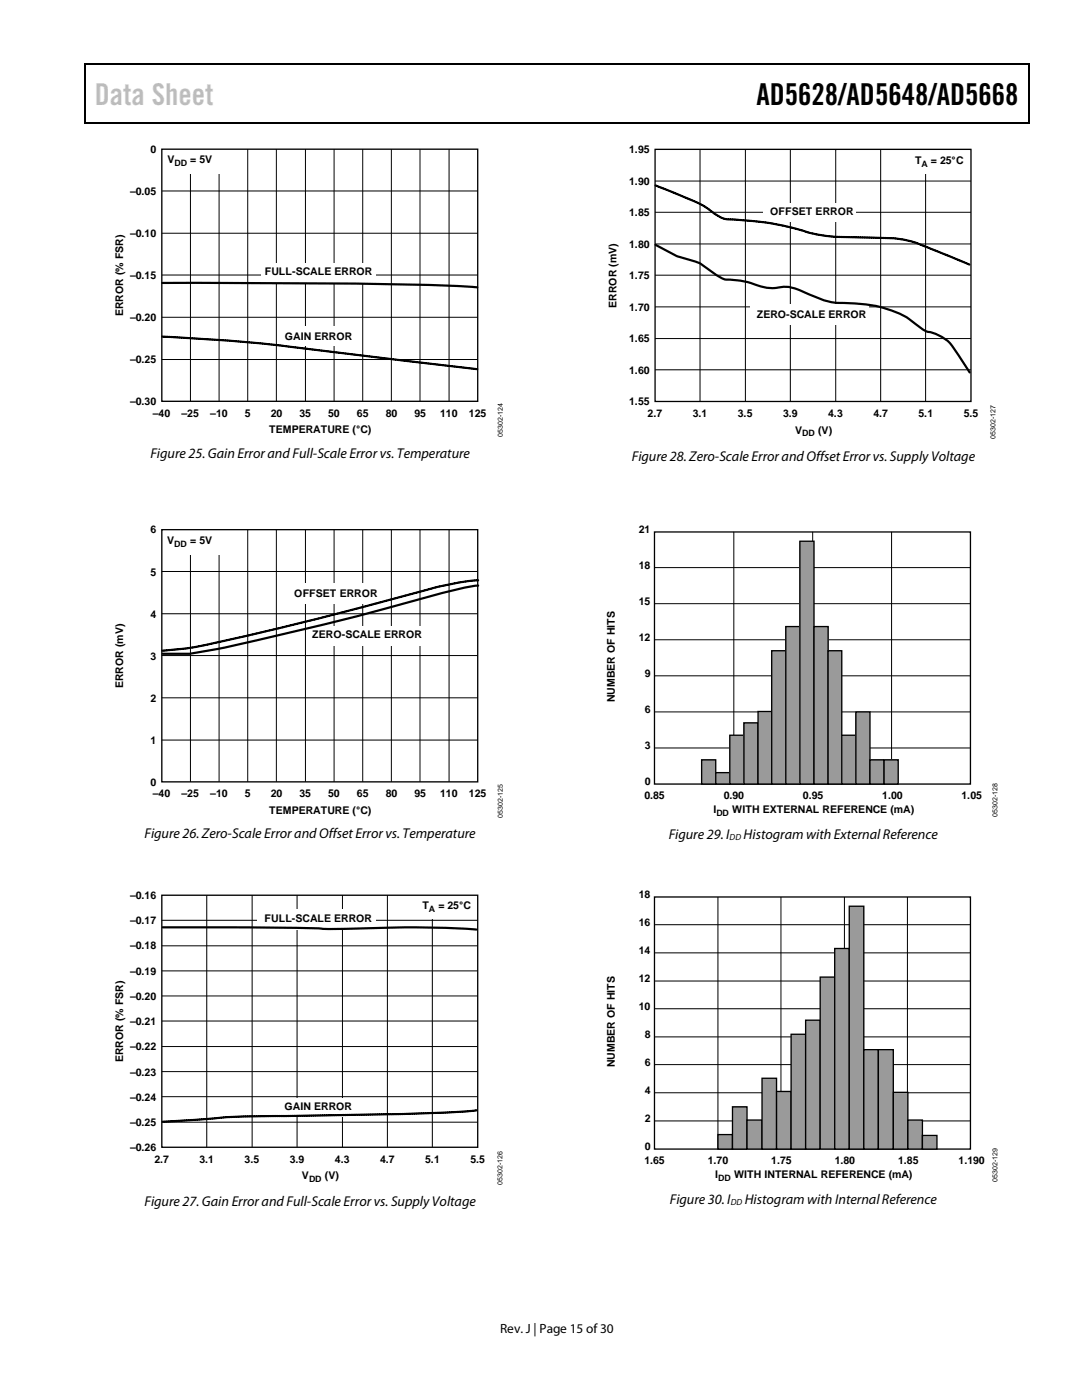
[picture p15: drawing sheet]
<svg xmlns="http://www.w3.org/2000/svg" width="216mm" height="279mm" viewBox="0 0 216 279" stroke-linecap="round" stroke-linejoin="round" font-family="sans-serif">
<defs><g id="words">
<text font-size="6" fill="#c1c1c1" x="18.9" y="20.9">Data Sheet</text>
<text font-size="6" x="150.9" y="20.9">AD5628/AD5648/AD5668</text>
<g font-size="2.8">
<text x="30" y="91.4">Figure 25. Gain Errorand Full-Scale Error vs. Temperature</text>
<text x="126.1" y="91.9">Figure 28. Zero-Scale Errorand Offset Error vs. SupplyVoltage</text>
<text x="28.8" y="167.3">Figure 26. Zero-Scale Errorand Offset Error vs. Temperature</text>
<text x="133.4" y="167.5">Figure 29. I</text>
<text x="148.4" y="167.5">Histogram with External Reference</text>
<text x="28.8" y="240.7">Figure 27. Gain Error and Full-Scale Error vs. SupplyVoltage</text>
<text x="133.6" y="240.3">Figure 30. I</text>
<text x="148.6" y="240.3">Histogram with Internal Reference</text>
</g>
<text font-size="2.7" x="99.8" y="266">Rev. J | Page 15 of30</text>
<g font-size="2.1">
<text x="30.1" y="30.5">0</text>
<text x="33.4" y="32.6">V</text>
<text x="38" y="32.6">= 5V</text>
<text x="125.6" y="30.6">1.95</text>
<text x="182.6" y="32.7">T</text>
<text x="185.8" y="32.7">= 25°C</text>
<text x="26" y="38.9">–0.05</text>
<text x="125.6" y="36.9">1.90</text>
<text x="26" y="47.3">–0.10</text>
<text x="125.6" y="43.2">1.85</text>
<text x="153.7" y="43">OFFSET ERROR</text>
<text x="125.6" y="49.4">1.80</text>
<text x="26" y="55.7">–0.15</text>
<text x="52.9" y="54.9">FULL-SCALE ERROR</text>
<text x="125.6" y="55.7">1.75</text>
<text x="24.6" y="63.1" transform="rotate(-90 24.6 63.1)">ERROR (% FSR)</text>
<text x="26" y="64.1">–0.20</text>
<text x="123" y="61.4" transform="rotate(-90 123 61.4)">ERROR (mV)</text>
<text x="125.6" y="62">1.70</text>
<text x="151" y="63.4">ZERO-SCALE ERROR</text>
<text x="56.8" y="67.9">GAIN ERROR</text>
<text x="125.6" y="68.3">1.65</text>
<text x="26" y="72.5">–0.25</text>
<text x="125.6" y="74.6">1.60</text>
<text x="26" y="80.9">–0.30</text>
<text x="30.5" y="83.2">–40</text>
<text x="36.2" y="83.2">–25</text>
<text x="42" y="83.2">–10</text>
<text x="48.9" y="83.2">5</text>
<text x="54" y="83.2">20</text>
<text x="59.8" y="83.2">35</text>
<text x="65.5" y="83.2">50</text>
<text x="71.2" y="83.2">65</text>
<text x="77" y="83.2">80</text>
<text x="82.7" y="83.2">95</text>
<text x="87.8" y="83.2">110</text>
<text x="93.6" y="83.2">125</text>
<text x="125.6" y="80.9">1.55</text>
<text x="129.2" y="83.2">2.7</text>
<text x="138.2" y="83.2">3.1</text>
<text x="147.2" y="83.2">3.5</text>
<text x="156.3" y="83.2">3.9</text>
<text x="165.3" y="83.2">4.3</text>
<text x="174.3" y="83.2">4.7</text>
<text x="183.3" y="83.2">5.1</text>
<text x="192.3" y="83.2">5.5</text>
<text x="53.7" y="86.5">TEMPERATURE (°C)</text>
<text x="158.7" y="86.5">V</text>
<text x="163.2" y="86.5">(V)</text>
<text x="30.1" y="106.5">6</text>
<text x="127.5" y="106.4">21</text>
<text x="33.4" y="108.6">V</text>
<text x="37.9" y="108.6">= 5V</text>
<text x="127.5" y="113.6">18</text>
<text x="30.1" y="114.9">5</text>
<text x="58.7" y="119.2">OFFSET ERROR</text>
<text x="30.1" y="123.3">4</text>
<text x="127.5" y="120.8">15</text>
<text x="30.1" y="131.6">3</text>
<text x="62.3" y="127.3">ZERO-SCALE ERROR</text>
<text x="127.5" y="127.9">12</text>
<text x="24.6" y="137.3" transform="rotate(-90 24.6 137.3)">ERROR (mV)</text>
<text x="128.6" y="135.1">9</text>
<text x="30.1" y="140">2</text>
<text x="122.7" y="140.1" transform="rotate(-90 122.7 140.1)">NUMBER OF HITS</text>
<text x="128.6" y="142.3">6</text>
<text x="30.1" y="148.4">1</text>
<text x="128.6" y="149.4">3</text>
<text x="30.1" y="156.8">0</text>
<text x="30.5" y="159.1">–40</text>
<text x="36.2" y="159.1">–25</text>
<text x="42" y="159.1">–10</text>
<text x="48.9" y="159.1">5</text>
<text x="54" y="159.1">20</text>
<text x="59.8" y="159.1">35</text>
<text x="65.5" y="159.1">50</text>
<text x="71.2" y="159.1">65</text>
<text x="77" y="159.1">80</text>
<text x="82.7" y="159.1">95</text>
<text x="87.8" y="159.1">110</text>
<text x="93.6" y="159.1">125</text>
<text x="128.6" y="159.5">0.85</text>
<text x="128.6" y="156.6">0</text>
<text x="144.4" y="159.5">0.90</text>
<text x="160.2" y="159.5">0.95</text>
<text x="176" y="159.5">1.00</text>
<text x="191.9" y="159.5">1.05</text>
<text x="53.7" y="162.5">TEMPERATURE (°C)</text>
<text x="142.4" y="162.3">I</text>
<text x="146.1" y="162.3">WITH EXTERNAL REFERENCE (mA)</text>
<text x="26" y="179.4">–0.16</text>
<text x="127.5" y="179.3">18</text>
<text x="26" y="184.5">–0.17</text>
<text x="52.8" y="184.1">FULL-SCALE ERROR</text>
<text x="84.3" y="181.4">T</text>
<text x="87.5" y="181.4">= 25°C</text>
<text x="127.5" y="184.8">16</text>
<text x="26" y="189.5">–0.18</text>
<text x="127.5" y="190.4">14</text>
<text x="26" y="194.5">–0.19</text>
<text x="127.5" y="196">12</text>
<text x="26" y="199.6">–0.20</text>
<text x="127.5" y="201.6">10</text>
<text x="26" y="209.6">–0.22</text>
<text x="26" y="204.6">–0.21</text>
<text x="128.6" y="207.2">8</text>
<text x="24.6" y="212" transform="rotate(-90 24.6 212)">ERROR (% FSR)</text>
<text x="26" y="214.6">–0.23</text>
<text x="122.7" y="213" transform="rotate(-90 122.7 213)">NUMBER OF HITS</text>
<text x="128.6" y="212.7">6</text>
<text x="26" y="219.7">–0.24</text>
<text x="56.8" y="221.5">GAIN ERROR</text>
<text x="128.6" y="218.3">4</text>
<text x="26" y="224.7">–0.25</text>
<text x="128.6" y="223.9">2</text>
<text x="26" y="229.7">–0.26</text>
<text x="30.8" y="232.1">2.7</text>
<text x="39.8" y="232.1">3.1</text>
<text x="48.8" y="232.1">3.5</text>
<text x="57.8" y="232.1">3.9</text>
<text x="66.8" y="232.1">4.3</text>
<text x="75.8" y="232.1">4.7</text>
<text x="84.9" y="232.1">5.1</text>
<text x="93.9" y="232.1">5.5</text>
<text x="128.6" y="232.4">1.65</text>
<text x="128.6" y="229.5">0</text>
<text x="141.2" y="232.4">1.70</text>
<text x="153.9" y="232.4">1.75</text>
<text x="166.6" y="232.4">1.80</text>
<text x="179.2" y="232.4">1.85</text>
<text x="191.3" y="232.4">1.190</text>
<text x="60.3" y="235.4">V</text>
<text x="64.8" y="235.4">(V)</text>
<text x="142.7" y="235.2">I</text>
<text x="146.5" y="235.2">WITH INTERNAL REFERENCE (mA)</text>
</g>
<g font-size="1.8">
<text x="34.8" y="33.1">DD</text>
<text x="183.9" y="33.3">A</text>
<text x="160.1" y="87.1">DD</text>
<text x="34.8" y="109.1">DD</text>
<text x="143" y="162.8">DD</text>
<text x="145.6" y="167.6">DD</text>
<text x="85.6" y="181.9">A</text>
<text x="61.7" y="235.9">DD</text>
<text x="143.3" y="235.7">DD</text>
<text x="145.8" y="240.5">DD</text>
</g>
<g font-size="1.4">
<text x="100.4" y="87.2" transform="rotate(-90 100.4 87.2)">05302-124</text>
<text x="198.7" y="87.6" transform="rotate(-90 198.7 87.6)">05302-127</text>
<text x="100.4" y="163.2" transform="rotate(-90 100.4 163.2)">05302-125</text>
<text x="199" y="163.1" transform="rotate(-90 199 163.1)">05302-128</text>
<text x="100.2" y="236.4" transform="rotate(-90 100.2 236.4)">05302-126</text>
<text x="199" y="235.9" transform="rotate(-90 199 235.9)">05302-129</text>
</g>
</g></defs>
<path d="M16.9 12.7h.2v1h-.2zM16.9 12.7h.2v.3h-.2zM82.5 12.7h.3v.3h-.3zM205.1 12.7h.3v1h-.3zM205.1 12.7h.3v.3h-.3zM16.9 24.4h.2v.2h-.2zM82.3 24.4h.2v.2h-.2zM205.1 24.4h.3v.2h-.3z" fill="#000"/>
<path d="M17 13.7v10.7M17.1 12.8h65.4M82.8 12.8h122.3M205.2 13.7v10.7M17.1 24.5h188" fill="none" stroke="#000" stroke-width=".25"/>
<g fill="none" stroke="#000" stroke-width=".2">
<path d="M32.3 38.1h63M38 29.8v50.3M43.7 29.8v50.3M49.4 29.8v50.3M55.1 29.8v50.3M60.9 29.8v50.3M66.7 29.8v50.3M72.4 29.8v50.3M78.1 29.8v50.3M83.8 29.8v50.3M89.6 29.8v50.3M32.3 54.9h63"/>
<path d="M32.3 46.5h63M32.3 71.7h63M32.3 63.3h63"/>
</g>
<g fill="#fff">
<path d="M52.2 52.4h22.8v4h-22.8z"/>
<path d="M56.6 65h14v3.9h-14z"/>
</g>
<path d="M32.4 56.5h3.9a1597.9 1597.9 0 0 1 55.5 .6l3.4 .2" fill="none" stroke="#000" stroke-width=".44"/>
<path d="M32.4 67.2a363.1 363.1 0 0 1 35.9 3.3l26.9 3.2" fill="none" stroke="#000" stroke-width=".44" stroke-dasharray=".3 .2"/>
<path d="M32.3 29.8h12.2v4.8h-12.2z" fill="#fff"/>
<path d="M32.3 29.8h63v50.3h-63z" fill="none" stroke="#000" stroke-width=".26"/>
<g fill="none" stroke="#000" stroke-width=".2">
<path d="M32.3 114.1h63M38 105.7v50.3M43.7 105.7v50.3M49.4 105.7v50.3M55.1 105.7v50.3M60.9 105.7v50.3M66.7 105.7v50.3M72.4 105.7v50.3M78.1 105.7v50.3M83.8 105.7v50.3M89.6 105.7v50.3M32.3 139.3h63"/>
<path d="M32.3 130.8h63M32.3 122.5h63M32.3 147.7h63"/>
</g>
<g fill="#fff">
<path d="M61.9 124.9h22.8v3.9h-22.8z"/>
<path d="M60.1 116.3h13.9v4.1h-13.9z"/>
</g>
<path d="M95.4 116.9a115.9 115.9 0 0 0-16.2 3.9 590.9 590.9 0 0 1-38.4 9.2l-3 .5h-5.3" fill="none" stroke="#000" stroke-width=".44"/>
<path d="M32.4 129.9l4.6-.5a534.5 534.5 0 0 0 41.9-10l8.3-2.2a50.6 50.6 0 0 1 8.2-1.4" fill="none" stroke="#000" stroke-width=".44" stroke-dasharray=".3 .2"/>
<path d="M32.3 105.7h12.1v4.9h-12.1z" fill="#fff"/>
<path d="M32.3 105.7h63v50.3h-63z" fill="none" stroke="#000" stroke-width=".26"/>
<g fill="none" stroke="#000" stroke-width=".2">
<path d="M41.3 178.7v50.3M50.3 178.7v50.3M59.3 178.7v50.3M68.3 178.7v50.3M77.3 178.7v50.3M86.3 178.7v50.3M32.3 198.8h63M32.3 193.8h63M32.3 188.8h63M32.3 183.7h63M32.3 218.9h63M32.3 213.9h63"/>
<path d="M32.3 208.9h63M32.3 203.8h63M32.3 224h63"/>
</g>
<g fill="#fff">
<path d="M51.4 181.6h23.5v4h-23.5z"/>
<path d="M56.8 219.1h12.8v3.7h-12.8z"/>
</g>
<path d="M32.5 185.1l26.3 .1a183 183 0 0 0 20.2-.1l9.3 .1 6.8 .3" fill="none" stroke="#000" stroke-width=".44"/>
<path d="M32.5 223.9l5.3-.3a224.9 224.9 0 0 1 24-.9l10.6-.3a329.4 329.4 0 0 0 22.7-.8" fill="none" stroke="#000" stroke-width=".44" stroke-dasharray=".3 .2"/>
<path d="M83.2 178.5h12.2v4.9h-12.2z" fill="#fff"/>
<path d="M32.3 178.7h63v50.3h-63z" fill="none" stroke="#000" stroke-width=".26"/>
<g fill="none" stroke="#000" stroke-width=".2">
<path d="M130.7 36.1h63M139.7 29.8v50.3M148.7 29.8v50.3M157.7 29.8v50.3M166.8 29.8v50.3M175.7 29.8v50.3M184.7 29.8v50.3M130.7 54.9h63M130.7 48.7h63M130.7 42.4h63M130.7 73.8h63M130.7 67.6h63"/>
<path d="M130.7 61.2h63"/>
</g>
<g fill="#fff">
<path d="M149.8 60.7h23.6v4.1h-23.6z"/>
<path d="M152.4 40.6h18.4v3.7h-18.4z"/>
</g>
<path d="M130.8 48.9l4.3 2.2 3.4 1a9.8 9.8 0 0 1 3.6 2.2 5.9 5.9 0 0 0 3.2 1.5 18.5 18.5 0 0 1 6.8 1.4l1.3 .3h1.4a7.2 7.2 0 0 1 5.6 .8 17.8 17.8 0 0 0 9.8 2.2 22.5 22.5 0 0 1 11.2 3.2l2.5 1.9a4.5 4.5 0 0 0 2.4 .9l1.4 .6a6.6 6.6 0 0 1 2.9 2.7l2.9 4.5" fill="none" stroke="#000" stroke-width=".44"/>
<path d="M130.8 37l3.6 1.5a36.4 36.4 0 0 1 6.9 3.2 7.3 7.3 0 0 0 5.7 2.2 56.7 56.7 0 0 1 15.2 2.7 39.9 39.9 0 0 0 9.6 .8l5.4 .1a19.9 19.9 0 0 1 8.8 2.2l7.5 3.1" fill="none" stroke="#000" stroke-width=".44" stroke-dasharray=".3 .2"/>
<path d="M181.4 29.9h12.3v4.8h-12.3z" fill="#fff"/>
<path d="M130.7 29.8h63v50.3h-63zM130.6 106.2h63v50.3h-63z" fill="none" stroke="#000" stroke-width=".26"/>
<path d="M130.6 113.3h63M146.4 106.2v50.3M162.2 106.2v50.3M177.9 106.2v50.3M130.6 134.9h63M130.6 127.7h63M130.6 120.5h63M130.6 149.3h63M130.6 142.1h63" fill="none" stroke="#000" stroke-width=".2"/>
<path d="M140 151.6h2.8v4.9h-2.8z" fill="#9a9a9a"/>
<path d="M140 151.6h2.8v4.9h-2.8z" fill="none" stroke="#000" stroke-width=".26"/>
<path d="M142.8 154.2h2.8v2.3h-2.8z" fill="#9a9a9a"/>
<path d="M142.8 154.2h2.8v2.3h-2.8z" fill="none" stroke="#000" stroke-width=".26"/>
<path d="M145.6 146.7h2.8v9.8h-2.8z" fill="#9a9a9a"/>
<path d="M145.6 146.7h2.8v9.8h-2.8z" fill="none" stroke="#000" stroke-width=".26"/>
<path d="M148.4 144.3h2.9v12.2h-2.9z" fill="#9a9a9a"/>
<path d="M148.4 144.3h2.9v12.2h-2.9z" fill="none" stroke="#000" stroke-width=".26"/>
<path d="M151.3 142h2.7v14.5h-2.7z" fill="#9a9a9a"/>
<path d="M151.3 142h2.7v14.5h-2.7z" fill="none" stroke="#000" stroke-width=".26"/>
<path d="M154 129.9h2.8v26.6h-2.8z" fill="#9a9a9a"/>
<path d="M154 129.9h2.8v26.6h-2.8z" fill="none" stroke="#000" stroke-width=".26"/>
<path d="M156.8 125h2.8v31.5h-2.8z" fill="#9a9a9a"/>
<path d="M156.8 125h2.8v31.5h-2.8z" fill="none" stroke="#000" stroke-width=".26"/>
<path d="M159.6 108h2.8v48.5h-2.8z" fill="#9a9a9a"/>
<path d="M159.6 108h2.8v48.5h-2.8z" fill="none" stroke="#000" stroke-width=".26"/>
<path d="M162.4 125h2.8v31.5h-2.8z" fill="#9a9a9a"/>
<path d="M162.4 125h2.8v31.5h-2.8z" fill="none" stroke="#000" stroke-width=".26"/>
<path d="M165.2 129.9h2.8v26.6h-2.8z" fill="#9a9a9a"/>
<path d="M165.2 129.9h2.8v26.6h-2.8z" fill="none" stroke="#000" stroke-width=".26"/>
<path d="M168 146.7h2.8v9.8h-2.8z" fill="#9a9a9a"/>
<path d="M168 146.7h2.8v9.8h-2.8z" fill="none" stroke="#000" stroke-width=".26"/>
<path d="M170.8 142.1h2.8v14.4h-2.8z" fill="#9a9a9a"/>
<path d="M170.8 142.1h2.8v14.4h-2.8z" fill="none" stroke="#000" stroke-width=".26"/>
<path d="M173.6 151.6h2.8v4.9h-2.8z" fill="#9a9a9a"/>
<path d="M173.6 151.6h2.8v4.9h-2.8z" fill="none" stroke="#000" stroke-width=".26"/>
<path d="M176.4 151.6h2.8v4.9h-2.8z" fill="#9a9a9a"/>
<path d="M176.4 151.6h2.8v4.9h-2.8zM130.6 179h63v50.3h-63z" fill="none" stroke="#000" stroke-width=".26"/>
<path d="M143.3 179v50.3M155.8 179v50.3M168.5 179v50.3M181.1 179v50.3M130.6 195.8h63M130.6 190.2h63M130.6 184.5h63M130.6 212.5h63M130.6 206.9h63M130.6 201.3h63M130.6 218.1h63M130.6 223.7h63" fill="none" stroke="#000" stroke-width=".2"/>
<path d="M143.3 226.4h2.9v2.9h-2.9z" fill="#9a9a9a"/>
<path d="M143.3 226.4h2.9v2.9h-2.9z" fill="none" stroke="#000" stroke-width=".26"/>
<path d="M146.2 220.9h2.9v8.4h-2.9z" fill="#9a9a9a"/>
<path d="M146.2 220.9h2.9v8.4h-2.9z" fill="none" stroke="#000" stroke-width=".26"/>
<path d="M149.1 223.5h2.9v5.8h-2.9z" fill="#9a9a9a"/>
<path d="M149.1 223.5h2.9v5.8h-2.9z" fill="none" stroke="#000" stroke-width=".26"/>
<path d="M152 215.2h3v14.1h-3z" fill="#9a9a9a"/>
<path d="M152 215.2h3v14.1h-3z" fill="none" stroke="#000" stroke-width=".26"/>
<path d="M155 217.8h2.9v11.5h-2.9z" fill="#9a9a9a"/>
<path d="M155 217.8h2.9v11.5h-2.9z" fill="none" stroke="#000" stroke-width=".26"/>
<path d="M157.9 206.4h2.9v22.9h-2.9z" fill="#9a9a9a"/>
<path d="M157.9 206.4h2.9v22.9h-2.9z" fill="none" stroke="#000" stroke-width=".26"/>
<path d="M160.8 203.6h2.9v25.7h-2.9z" fill="#9a9a9a"/>
<path d="M160.8 203.6h2.9v25.7h-2.9z" fill="none" stroke="#000" stroke-width=".26"/>
<path d="M163.7 195h2.9v34.3h-2.9z" fill="#9a9a9a"/>
<path d="M163.7 195h2.9v34.3h-2.9z" fill="none" stroke="#000" stroke-width=".26"/>
<path d="M166.6 189.3h2.9v40h-2.9z" fill="#9a9a9a"/>
<path d="M166.6 189.3h2.9v40h-2.9z" fill="none" stroke="#000" stroke-width=".26"/>
<path d="M169.5 180.9h2.9v48.4h-2.9z" fill="#9a9a9a"/>
<path d="M169.5 180.9h2.9v48.4h-2.9z" fill="none" stroke="#000" stroke-width=".26"/>
<path d="M172.4 209.5h2.9v19.8h-2.9z" fill="#9a9a9a"/>
<path d="M172.4 209.5h2.9v19.8h-2.9z" fill="none" stroke="#000" stroke-width=".26"/>
<path d="M175.3 209.5h3v19.8h-3z" fill="#9a9a9a"/>
<path d="M175.3 209.5h3v19.8h-3z" fill="none" stroke="#000" stroke-width=".26"/>
<path d="M178.3 218h2.9v11.3h-2.9z" fill="#9a9a9a"/>
<path d="M178.3 218h2.9v11.3h-2.9z" fill="none" stroke="#000" stroke-width=".26"/>
<path d="M181.2 223.5h2.9v5.8h-2.9z" fill="#9a9a9a"/>
<path d="M181.2 223.5h2.9v5.8h-2.9z" fill="none" stroke="#000" stroke-width=".26"/>
<path d="M184.1 226.6h2.9v2.7h-2.9z" fill="#9a9a9a"/>
<path d="M184.1 226.6h2.9v2.7h-2.9z" fill="none" stroke="#000" stroke-width=".26"/>
<use href="#words"/>
</svg>
